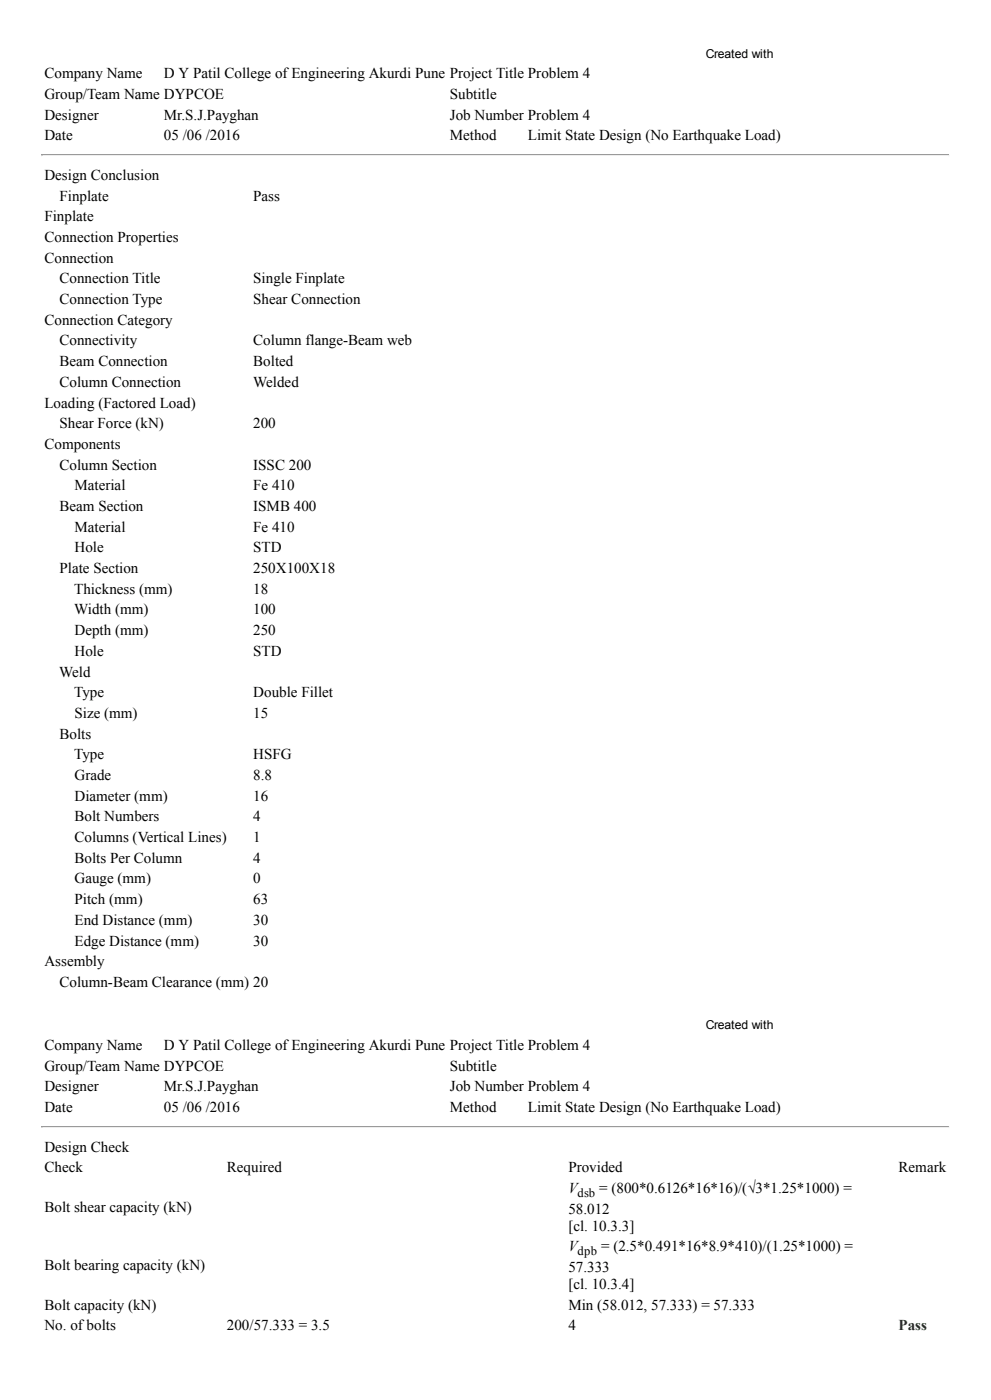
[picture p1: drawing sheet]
<svg xmlns="http://www.w3.org/2000/svg" width="297mm" height="420mm" viewBox="0 0 297 420" stroke-linecap="round" stroke-linejoin="round" font-family="sans-serif">
<defs><g id="words">
<g font-size="4.5">
<text x="13.3" y="23.5">Company Name</text>
<text x="49.2" y="23.5">D Y Patil College ofEngineering Akurdi Pune Project Title Problem 4</text>
<text x="13.3" y="29.7">Group/Team Name DYPCOE</text>
<text x="135" y="29.7">Subtitle</text>
<text x="13.3" y="35.9">Designer</text>
<text x="49.2" y="35.9">Mr.S.J.Payghan</text>
<text x="135" y="35.9">Job Number Problem 4</text>
<text x="13.3" y="42.1">Date</text>
<text x="49.2" y="42.1">05 /06 /2016</text>
<text x="135" y="42.1">Method</text>
<text x="158.4" y="42.1">Limit State Design (No Earthquake Load)</text>
<text x="13.3" y="54">Design Conclusion</text>
<text x="17.9" y="60.2">Finplate</text>
<text x="76" y="60.2">Pass</text>
<text x="13.3" y="66.4">Finplate</text>
<text x="13.3" y="72.6">Connection Properties</text>
<text x="13.3" y="78.8">Connection</text>
<text x="17.9" y="85">Connection Title</text>
<text x="76" y="85">Single Finplate</text>
<text x="17.9" y="91.2">Connection Type</text>
<text x="76" y="91.2">Shear Connection</text>
<text x="13.3" y="97.5">Connection Category</text>
<text x="17.9" y="103.7">Connectivity</text>
<text x="76" y="103.7">Column flange­Beam web</text>
<text x="17.9" y="109.9">Beam Connection</text>
<text x="76" y="109.9">Bolted</text>
<text x="17.9" y="116.1">Column Connection</text>
<text x="76" y="116.1">Welded</text>
<text x="13.3" y="122.3">Loading (Factored Load)</text>
<text x="17.9" y="128.5">Shear Force (kN)</text>
<text x="76" y="128.5">200</text>
<text x="13.3" y="134.7">Components</text>
<text x="17.9" y="140.9">Column Section</text>
<text x="76" y="140.9">ISSC 200</text>
<text x="22.4" y="147.1">Material</text>
<text x="76" y="147.1">Fe 410</text>
<text x="17.9" y="153.4">Beam Section</text>
<text x="76" y="153.4">ISMB 400</text>
<text x="22.4" y="159.6">Material</text>
<text x="76" y="159.6">Fe 410</text>
<text x="22.4" y="165.8">Hole</text>
<text x="76" y="165.8">STD</text>
<text x="17.9" y="172">Plate Section</text>
<text x="76" y="172">250X100X18</text>
<text x="22.3" y="178.2">Thickness (mm)</text>
<text x="76" y="178.2">18</text>
<text x="22.3" y="184.4">Width (mm)</text>
<text x="76" y="184.4">100</text>
<text x="22.4" y="190.6">Depth (mm)</text>
<text x="76" y="190.6">250</text>
<text x="22.4" y="196.8">Hole</text>
<text x="76" y="196.8">STD</text>
<text x="17.8" y="203">Weld</text>
<text x="22.3" y="209.2">Type</text>
<text x="76" y="209.2">Double Fillet</text>
<text x="22.4" y="215.5">Size (mm)</text>
<text x="76" y="215.5">15</text>
<text x="17.9" y="221.7">Bolts</text>
<text x="22.3" y="227.9">Type</text>
<text x="76" y="227.9">HSFG</text>
<text x="22.4" y="234.1">Grade</text>
<text x="76" y="234.1">8.8</text>
<text x="22.4" y="240.3">Diameter (mm)</text>
<text x="76" y="240.3">16</text>
<text x="22.4" y="246.5">Bolt Numbers</text>
<text x="76" y="246.5">4</text>
<text x="22.4" y="252.7">Columns (Vertical Lines)</text>
<text x="76" y="252.7">1</text>
<text x="22.4" y="258.9">Bolts Per Column</text>
<text x="76" y="258.9">4</text>
<text x="22.4" y="265.1">Gauge (mm)</text>
<text x="76" y="265.1">0</text>
<text x="22.4" y="271.4">Pitch (mm)</text>
<text x="76" y="271.4">63</text>
<text x="22.4" y="277.6">End Distance (mm)</text>
<text x="76" y="277.6">30</text>
<text x="22.4" y="283.8">Edge Distance (mm)</text>
<text x="76" y="283.8">30</text>
<text x="13.3" y="290">Assembly</text>
<text x="17.9" y="296.2">Column­Beam Clearance (mm) 20</text>
<text x="13.3" y="315.1">Company Name</text>
<text x="49.2" y="315.1">D Y Patil College ofEngineering Akurdi Pune Project Title Problem 4</text>
<text x="13.3" y="321.3">Group/Team Name DYPCOE</text>
<text x="135" y="321.3">Subtitle</text>
<text x="13.3" y="327.5">Designer</text>
<text x="49.2" y="327.5">Mr.S.J.Payghan</text>
<text x="135" y="327.5">Job Number Problem 4</text>
<text x="13.3" y="333.7">Date</text>
<text x="49.2" y="333.7">05 /06 /2016</text>
<text x="135" y="333.7">Method</text>
<text x="158.4" y="333.7">Limit State Design (No Earthquake Load)</text>
<text x="13.3" y="345.6">Design Check</text>
<text x="13.3" y="351.8">Check</text>
<text x="68.1" y="351.8">Required</text>
<text x="170.6" y="351.8">Provided</text>
<text x="269.7" y="351.8">Remark</text>
<text x="170.6" y="358">V</text>
<text x="179.8" y="358">= (800*0.6126*16*16)/(√3*1.25*1000) =</text>
<text x="13.3" y="363.7">Bolt shear capacity (kN)</text>
<text x="170.6" y="364.2">58.012</text>
<text x="170.6" y="369.3">[cl. 10.3.3]</text>
<text x="170.6" y="375.5">V</text>
<text x="180.4" y="375.5">= (2.5*0.491*16*8.9*410)/(1.25*1000) =</text>
<text x="13.3" y="381.2">Bolt bearing capacity (kN)</text>
<text x="170.6" y="381.7">57.333</text>
<text x="170.6" y="386.8">[cl. 10.3.4]</text>
<text x="13.3" y="393">Bolt capacity (kN)</text>
<text x="170.6" y="393">Min (58.012, 57.333) = 57.333</text>
<text x="13.3" y="399.2">No. ofbolts</text>
<text x="68.1" y="399.2">200/57.333 = 3.5</text>
<text x="170.6" y="399.2">4</text>
</g>
<text font-size="4.5" fill="#008000" x="269.7" y="399.2">Pass</text>
<g font-size="3.8">
<text x="173.3" y="359.1">dsb</text>
<text x="173.3" y="376.6">dpb</text>
</g>
<g font-size="3.7">
<text x="211.8" y="17.3">Created with</text>
<text x="211.8" y="308.9">Created with</text>
</g>
</g></defs>
<path d="M12.5 46.5h272.4" fill="none" stroke="#9a9a9a" stroke-width=".3"/>
<path d="M12.5 46.8h272.4" fill="none" stroke="#eee" stroke-width=".3"/>
<path d="M284.9 46.4v.5h-.3z" fill="#eee"/>
<path d="M12.5 46.4h.3l-.3 .5z" fill="#9a9a9a"/>
<path d="M12.5 338.1h272.4" fill="none" stroke="#9a9a9a" stroke-width=".3"/>
<path d="M12.5 338.4h272.4" fill="none" stroke="#eee" stroke-width=".3"/>
<path d="M284.9 338v.5h-.3z" fill="#eee"/>
<path d="M12.5 338h.3l-.3 .5z" fill="#9a9a9a"/>
<use href="#words"/>
</svg>
